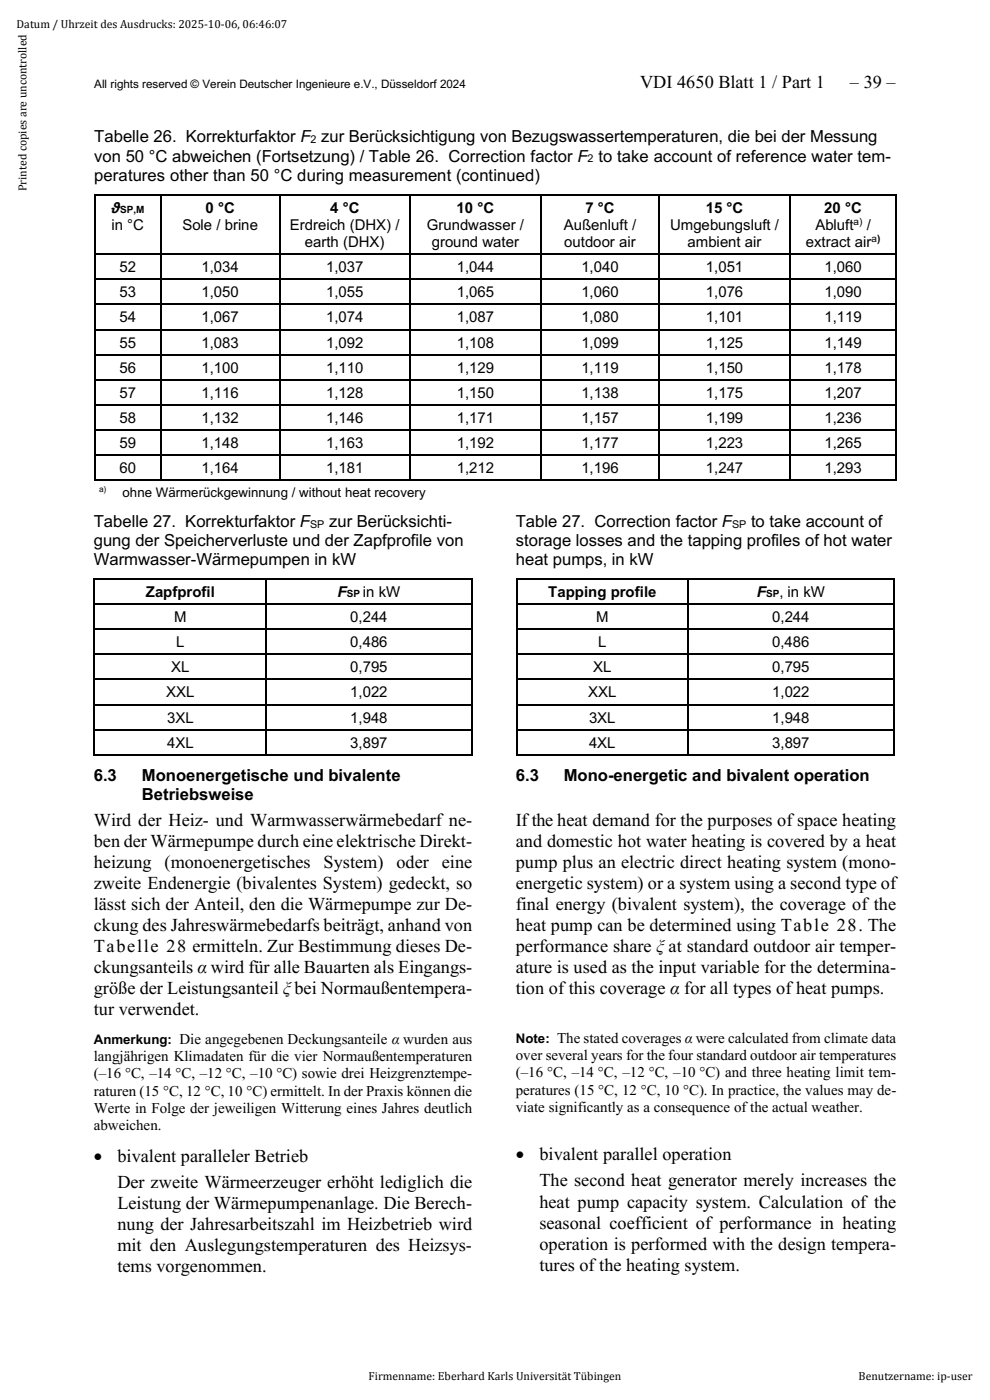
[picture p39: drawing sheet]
<svg xmlns="http://www.w3.org/2000/svg" width="210mm" height="297mm" viewBox="0 0 210 297" stroke-linecap="round" stroke-linejoin="round" font-family="sans-serif">
<defs><g id="words">
<g font-size="3.9">
<text x="135.8" y="18.6">VDI 4650 Blatt 1 / Part 1</text>
<text x="180.3" y="18.6">– 39 –</text>
<text x="19.9" y="175.2">Wird der Heiz- und Warmwasserwärmebedarf ne-</text>
<text x="19.9" y="179.6">ben der Wärmepumpe durch eine elektrische Direkt-</text>
<text x="109.4" y="175.2">If the heat demand for the purposes of space heating</text>
<text x="109.4" y="179.6">and domestic hot water heating is covered by a heat</text>
<text x="19.9" y="184.1">heizung</text>
<text x="34.9" y="184.1">(monoenergetisches</text>
<text x="68.7" y="184.1">System)</text>
<text x="84.1" y="184.1">oder eine</text>
<text x="109.4" y="184.1">pump plus an electric direct heating system (mono-</text>
<text x="19.9" y="188.6">zweite Endenergie (bivalentes System) gedeckt, so</text>
<text x="109.4" y="188.6">energetic system) or a system using a second type of</text>
<text x="19.9" y="193">lässt sich der Anteil, den die Wärmepumpe zur De-</text>
<text x="19.9" y="197.5">ckung des Jahreswärmebedarfs beiträgt, anhand von</text>
<text x="109.4" y="193">final energy (bivalent system), the coverage of the</text>
<text x="109.4" y="197.5">heat pump can be determined using Table 28. The</text>
<text x="19.9" y="202">Tabelle 28 ermitteln. Zur Bestimmung dieses De-</text>
<text x="109.4" y="202">performance share ξ at standard outdoor air temper-</text>
<text x="19.9" y="206.4">ckungsanteils α wird für alle Bauarten als Eingangs-</text>
<text x="109.4" y="206.4">ature is used as the input variable for the determina-</text>
<text x="19.9" y="215.3">tur verwendet.</text>
<text x="19.9" y="210.9">größe der Leistungsanteil ξbei Normaußentempera-</text>
<text x="109.4" y="210.9">tion of this coverage α for all types of heat pumps.</text>
<text x="19.9" y="246.5">•</text>
<text x="24.9" y="252">Der zweite Wärmeerzeuger erhöht lediglich die</text>
<text x="24.9" y="246.5">bivalent paralleler Betrieb</text>
<text x="109.4" y="246.2">•</text>
<text x="114.4" y="251.7">The second heat generator merely increases the</text>
<text x="114.4" y="246.2">bivalent parallel operation</text>
<text x="24.9" y="256.4">Leistung der Wärmepumpenanlage. Die Berech-</text>
<text x="114.4" y="256.2">heat pump capacity system. Calculation of the</text>
<text x="24.9" y="260.9">nung der Jahresarbeitszahl im Heizbetrieb wird</text>
<text x="114.4" y="260.7">seasonal coefficient of performance in heating</text>
<text x="24.9" y="265.4">mit den Auslegungstemperaturen des Heizsys-</text>
<text x="24.9" y="269.8">tems vorgenommen.</text>
<text x="114.4" y="265.1">operation is performed with the design tempera-</text>
<text x="114.4" y="269.6">tures of the heating system.</text>
</g>
<g font-size="3.5">
<text x="20" y="34.3">von 50 °C abweichen (Fortsetzung) / Table 26. Correction factor F to take account of reference water tem-</text>
<text x="20" y="30.2">Tabelle 26. Korrekturfaktor F zur Berücksichtigung von Bezugswassertemperaturen, die bei der Messung</text>
<text x="20" y="38.3">peratures other than 50 °C during measurement (continued)</text>
<text x="19.9" y="111.8">Tabelle 27. Korrekturfaktor F</text>
<text x="69.8" y="111.8">zur Berücksichti-</text>
<text x="109.4" y="111.8">Table 27. Correction factor F</text>
<text x="159.3" y="111.8">to take account of</text>
<text x="19.9" y="115.8">gung der Speicherverluste und der Zapfprofile von</text>
<text x="19.9" y="119.9">Warmwasser-Wärmepumpen in kW</text>
<text x="109.4" y="115.8">storage losses and the tapping profiles of hot water</text>
<text x="109.4" y="119.9">heat pumps, in kW</text>
<text x="19.9" y="165.7">6.3</text>
<text x="30.1" y="165.7">Monoenergetische und bivalente</text>
<text x="109.4" y="165.7">6.3</text>
<text x="119.6" y="165.7">Mono-energetic and bivalent operation</text>
<text x="30.1" y="169.8">Betriebsweise</text>
</g>
<g font-size="3.2">
<text x="23.6" y="45.1">ϑ</text>
<text x="43.6" y="45.1">0 °C</text>
<text x="70.1" y="45.1">4 °C</text>
<text x="96.9" y="45.1">10 °C</text>
<text x="124.2" y="45.1">7 °C</text>
<text x="149.8" y="45.1">15 °C</text>
<text x="174.9" y="45.1">20 °C</text>
<text x="23.7" y="48.8">in °C</text>
<text x="38.7" y="48.8">Sole / brine</text>
<text x="61.5" y="48.8">Erdreich (DHX) /</text>
<text x="64.7" y="52.5">earth (DHX)</text>
<text x="90.5" y="48.8">Grundwasser /</text>
<text x="91.6" y="52.5">ground water</text>
<text x="119.6" y="48.8">Außenluft /</text>
<text x="119.7" y="52.5">outdoor air</text>
<text x="142.2" y="48.8">Umgebungsluft /</text>
<text x="145.9" y="52.5">ambient air</text>
<text x="171" y="52.5">extract air</text>
<text x="173" y="48.8">Abluft</text>
<text x="183.9" y="48.8">/</text>
<text x="25.4" y="57.8">52</text>
<text x="42.8" y="57.8">1,034</text>
<text x="69.2" y="57.8">1,037</text>
<text x="96.9" y="57.8">1,044</text>
<text x="123.3" y="57.8">1,040</text>
<text x="149.8" y="57.8">1,051</text>
<text x="174.9" y="57.8">1,060</text>
<text x="25.4" y="63.1">53</text>
<text x="42.8" y="63.1">1,050</text>
<text x="69.2" y="63.1">1,055</text>
<text x="96.9" y="63.1">1,065</text>
<text x="123.3" y="63.1">1,060</text>
<text x="149.8" y="63.1">1,076</text>
<text x="174.9" y="63.1">1,090</text>
<text x="25.4" y="68.4">54</text>
<text x="42.8" y="68.4">1,067</text>
<text x="69.2" y="68.4">1,074</text>
<text x="96.9" y="68.4">1,087</text>
<text x="123.3" y="68.4">1,080</text>
<text x="149.8" y="68.4">1,101</text>
<text x="174.9" y="68.4">1,119</text>
<text x="25.4" y="73.7">55</text>
<text x="42.8" y="73.7">1,083</text>
<text x="69.2" y="73.7">1,092</text>
<text x="96.9" y="73.7">1,108</text>
<text x="123.3" y="73.7">1,099</text>
<text x="149.8" y="73.7">1,125</text>
<text x="174.9" y="73.7">1,149</text>
<text x="25.4" y="79.1">56</text>
<text x="42.8" y="79.1">1,100</text>
<text x="69.2" y="79.1">1,110</text>
<text x="96.9" y="79.1">1,129</text>
<text x="123.3" y="79.1">1,119</text>
<text x="149.8" y="79.1">1,150</text>
<text x="174.9" y="79.1">1,178</text>
<text x="25.4" y="84.4">57</text>
<text x="25.4" y="89.7">58</text>
<text x="42.8" y="84.4">1,116</text>
<text x="42.8" y="89.7">1,132</text>
<text x="69.2" y="84.4">1,128</text>
<text x="69.2" y="89.7">1,146</text>
<text x="96.9" y="84.4">1,150</text>
<text x="96.9" y="89.7">1,171</text>
<text x="123.3" y="84.4">1,138</text>
<text x="123.3" y="89.7">1,157</text>
<text x="149.8" y="84.4">1,175</text>
<text x="149.8" y="89.7">1,199</text>
<text x="174.9" y="84.4">1,207</text>
<text x="174.9" y="89.7">1,236</text>
<text x="25.4" y="95">59</text>
<text x="42.8" y="95">1,148</text>
<text x="69.2" y="95">1,163</text>
<text x="96.9" y="95">1,192</text>
<text x="123.3" y="95">1,177</text>
<text x="149.8" y="95">1,223</text>
<text x="174.9" y="95">1,265</text>
<text x="25.4" y="100.4">60</text>
<text x="42.8" y="100.4">1,164</text>
<text x="69.2" y="100.4">1,181</text>
<text x="96.9" y="100.4">1,212</text>
<text x="123.3" y="100.4">1,196</text>
<text x="149.8" y="100.4">1,247</text>
<text x="174.9" y="100.4">1,293</text>
<text x="30.9" y="126.7">Zapfprofil</text>
<text x="37" y="132">M</text>
<text x="71.6" y="126.7">F</text>
<text x="74.3" y="132">0,244</text>
<text x="77" y="126.7">in kW</text>
<text x="116.3" y="126.7">Tapping profile</text>
<text x="126.5" y="132">M</text>
<text x="160.6" y="126.7">F</text>
<text x="163.8" y="132">0,244</text>
<text x="165.4" y="126.7">, in kW</text>
<text x="37.4" y="137.3">L</text>
<text x="74.3" y="137.3">0,486</text>
<text x="126.9" y="137.3">L</text>
<text x="163.8" y="137.3">0,486</text>
<text x="36.3" y="142.7">XL</text>
<text x="74.3" y="142.7">0,795</text>
<text x="125.9" y="142.7">XL</text>
<text x="163.8" y="142.7">0,795</text>
<text x="35.3" y="148">XXL</text>
<text x="74.3" y="148">1,022</text>
<text x="124.8" y="148">XXL</text>
<text x="163.8" y="148">1,022</text>
<text x="35.5" y="153.3">3XL</text>
<text x="74.3" y="153.3">1,948</text>
<text x="125" y="153.3">3XL</text>
<text x="163.8" y="153.3">1,948</text>
<text x="35.5" y="158.6">4XL</text>
<text x="74.3" y="158.6">3,897</text>
<text x="125" y="158.6">4XL</text>
<text x="163.8" y="158.6">3,897</text>
<text x="19.9" y="225.1">langjährigen Klimadaten für die vier Normaußentemperaturen</text>
<text x="109.4" y="224.9">over several years for the four standard outdoor air temperatures</text>
<text x="19.9" y="232.5">raturen (15 °C, 12 °C, 10 °C) ermittelt. In der Praxis können die</text>
<text x="19.9" y="228.8">(–16 °C, –14 °C, –12 °C, –10 °C) sowie drei Heizgrenztempe-</text>
<text x="109.4" y="228.6">(–16 °C, –14 °C, –12 °C, –10 °C) and three heating limit tem-</text>
<text x="109.4" y="232.2">peratures (15 °C, 12 °C, 10 °C). In practice, the values may de-</text>
<text x="19.9" y="236.1">Werte in Folge der jeweiligen Witterung eines Jahres deutlich</text>
<text x="19.9" y="239.8">abweichen.</text>
<text x="109.4" y="235.9">viate significantly as a consequence of the actual weather.</text>
</g>
<g font-size="2.8">
<text x="26" y="105.4">ohne Wärmerückgewinnung / without heat recovery</text>
<text x="19.9" y="221.5">Anmerkung: Die angegebenen Deckungsanteile α wurden aus</text>
<text x="109.4" y="221.3">Note: The stated coverages α were calculated from climate data</text>
</g>
<g font-size="2.5">
<text x="3.5" y="6">Datum / Uhrzeit des Ausdrucks: 2025-10-06, 06:46:07</text>
<text x="20" y="18.6">All rights reserved © Verein Deutscher Ingenieure e.V., Düsseldorf 2024</text>
<text x="5.6" y="40.6" transform="rotate(-90 5.6 40.6)">Printed copies are uncontrolled</text>
<text x="78.2" y="292.8">Firmenname: Eberhard Karls Universität Tübingen</text>
<text x="182.2" y="292.8">Benutzername: ip-user</text>
</g>
<g font-size="2.3">
<text x="65.9" y="30.4">2</text>
<text x="124.7" y="34.4">2</text>
<text x="65.8" y="111.9">SP</text>
<text x="155.3" y="111.9">SP</text>
</g>
<g font-size="2.1">
<text x="25.5" y="45.3">SP,M</text>
<text x="181.1" y="47.7">a)</text>
<text x="184.9" y="51.4">a)</text>
<text x="73.6" y="126.7">SP</text>
<text x="162.5" y="126.7">SP</text>
</g>
<text font-size="1.8" x="21" y="104.3">a)</text>
</g></defs>
<g fill="#000">
<path d="M20 41.2h.3v.3h-.3zM20 41.2h.3v.2h-.3zM20 53.8h.3v.3h-.3zM20 59.1h.3v.3h-.3zM34 41.4h.3v.1h-.3zM34 41.2h.3v.2h-.3zM34 53.8h.3v.3h-.3zM34 59.1h.3v.3h-.3zM59.2 41.4h.3v.1h-.3zM59.2 41.2h.3v.2h-.3zM59.2 53.8h.3v.3h-.3zM59.2 59.1h.3v.3h-.3z"/>
<path d="M86.9 41.4h.3v.1h-.3zM86.9 41.2h.3v.2h-.3zM86.9 53.8h.3v.3h-.3zM86.9 59.1h.3v.3h-.3zM114.6 41.4h.3v.1h-.3zM114.6 41.2h.3v.2h-.3zM114.6 53.8h.3v.3h-.3zM114.6 59.1h.3v.3h-.3zM139.8 41.4h.2v.1h-.2zM139.8 41.2h.2v.2h-.2zM139.8 53.8h.2v.3h-.2zM139.8 59.1h.2v.3h-.2z"/>
<path d="M167.5 41.4h.2v.1h-.2zM167.5 41.2h.2v.2h-.2zM167.5 53.8h.2v.3h-.2zM167.5 59.1h.2v.3h-.2zM190 41.2h.3v.3h-.3zM190 41.2h.3v.2h-.3zM190 53.8h.3v.3h-.3zM190 59.1h.3v.3h-.3zM20 64.5h.3v.2h-.3zM20 69.8h.3v.3h-.3zM20 75.1h.3v.3h-.3zM34 64.5h.3v.2h-.3z"/>
<path d="M34 69.8h.3v.3h-.3zM34 75.1h.3v.3h-.3zM59.2 64.5h.3v.2h-.3zM59.2 69.8h.3v.3h-.3zM59.2 75.1h.3v.3h-.3zM86.9 64.5h.3v.2h-.3zM86.9 69.8h.3v.3h-.3zM86.9 75.1h.3v.3h-.3zM114.6 64.5h.3v.2h-.3zM114.6 69.8h.3v.3h-.3zM114.6 75.1h.3v.3h-.3zM139.8 64.5h.2v.2h-.2z"/>
<path d="M139.8 69.8h.2v.3h-.2zM139.8 75.1h.2v.3h-.2zM167.5 64.5h.2v.2h-.2zM167.5 69.8h.2v.3h-.2zM167.5 75.1h.2v.3h-.2zM190 64.5h.3v.2h-.3zM190 69.8h.3v.3h-.3zM190 75.1h.3v.3h-.3zM20 80.5h.3v.2h-.3zM20 85.8h.3v.2h-.3zM20 91.1h.3v.3h-.3zM20 96.4h.3v.3h-.3z"/>
<path d="M34 80.5h.3v.2h-.3zM34 85.8h.3v.2h-.3zM34 91.1h.3v.3h-.3zM34 96.4h.3v.3h-.3zM59.2 80.5h.3v.2h-.3zM59.2 85.8h.3v.2h-.3zM59.2 91.1h.3v.3h-.3zM59.2 96.4h.3v.3h-.3zM86.9 80.5h.3v.2h-.3zM86.9 85.8h.3v.2h-.3zM86.9 91.1h.3v.3h-.3zM86.9 96.4h.3v.3h-.3z"/>
<path d="M114.6 80.5h.3v.2h-.3zM114.6 85.8h.3v.2h-.3zM114.6 91.1h.3v.3h-.3zM114.6 96.4h.3v.3h-.3zM139.8 80.5h.2v.2h-.2zM139.8 85.8h.2v.2h-.2zM139.8 91.1h.2v.3h-.2zM139.8 96.4h.2v.3h-.2zM167.5 80.5h.2v.2h-.2zM167.5 85.8h.2v.2h-.2zM167.5 91.1h.2v.3h-.2zM167.5 96.4h.2v.3h-.2z"/>
<path d="M190 80.5h.3v.2h-.3zM190 85.8h.3v.2h-.3zM190 91.1h.3v.3h-.3zM190 96.4h.3v.3h-.3zM20 101.8h.3v.2h-.3zM34 101.8h.3v.2h-.3zM59.2 101.8h.3v.2h-.3zM86.9 101.8h.3v.2h-.3zM114.6 101.8h.3v.2h-.3zM139.8 101.8h.2v.2h-.2zM167.5 101.8h.2v.2h-.2zM190 101.8h.3v.2h-.3z"/>
<path d="M19.9 122.7h.3v.3h-.3zM19.9 128.1h.3v.2h-.3zM19.9 133.4h.3v.2h-.3zM19.9 138.7h.3v.3h-.3zM56.4 122.9h.2v.2h-.2zM56.4 122.7h.2v.3h-.2zM56.4 128.1h.2v.2h-.2zM56.4 133.4h.2v.2h-.2zM56.4 138.7h.2v.3h-.2zM99.9 122.7h.3v.3h-.3zM99.9 128.1h.3v.2h-.3zM99.9 133.4h.3v.2h-.3z"/>
<path d="M99.9 138.7h.3v.3h-.3zM109.5 122.7h.2v.3h-.2zM109.5 128.1h.2v.2h-.2zM109.5 133.4h.2v.2h-.2zM109.5 138.7h.2v.3h-.2zM145.9 122.9h.3v.2h-.3zM145.9 122.7h.3v.3h-.3zM145.9 128.1h.3v.2h-.3zM145.9 133.4h.3v.2h-.3zM145.9 138.7h.3v.3h-.3zM189.5 122.7h.2v.3h-.2zM189.5 128.1h.2v.2h-.2z"/>
<path d="M189.5 133.4h.2v.2h-.2zM189.5 138.7h.2v.3h-.2zM19.9 144h.3v.3h-.3zM19.9 149.4h.3v.2h-.3zM19.9 154.7h.3v.3h-.3zM56.4 144h.2v.3h-.2zM56.4 149.4h.2v.2h-.2zM56.4 154.7h.2v.3h-.2zM99.9 144h.3v.3h-.3zM99.9 149.4h.3v.2h-.3zM99.9 154.7h.3v.3h-.3zM109.5 144h.2v.3h-.2z"/>
<path d="M109.5 149.4h.2v.2h-.2zM109.5 154.7h.2v.3h-.2zM145.9 144h.3v.3h-.3zM145.9 149.4h.3v.2h-.3zM145.9 154.7h.3v.3h-.3zM189.5 144h.2v.3h-.2zM189.5 149.4h.2v.2h-.2zM189.5 154.7h.2v.3h-.2zM19.9 160h.3v.3h-.3zM56.4 160h.2v.3h-.2zM99.9 160h.3v.3h-.3zM109.5 160h.2v.3h-.2z"/>
<path d="M145.9 160h.3v.3h-.3zM189.5 160h.2v.3h-.2z"/>
</g>
<g fill="none" stroke="#000" stroke-width=".25">
<path d="M20.2 41.5v12.3M20.2 54.1v5M20.2 59.4v5.1M20.3 41.3h13.7M20.3 53.9h13.7M20.3 59.3h13.7M34.1 41.5v12.3M34.1 54.1v5M34.1 59.4v5.1M34.3 41.3h24.9M34.3 53.9h24.9M34.3 59.3h24.9"/>
<path d="M59.3 41.5v12.3M59.3 54.1v5M59.3 59.4v5.1M59.5 41.3h27.4M59.5 53.9h27.4M59.5 59.3h27.4M87 41.5v12.3M87 54.1v5M87 59.4v5.1M87.2 41.3h27.4M87.2 53.9h27.4M87.2 59.3h27.4"/>
<path d="M114.7 41.5v12.3M114.7 54.1v5M114.7 59.4v5.1M114.9 41.3h24.9M114.9 53.9h24.9M114.9 59.3h24.9M139.9 41.5v12.3M139.9 54.1v5M139.9 59.4v5.1M140 41.3h27.5M140 53.9h27.5M140 59.3h27.5"/>
<path d="M167.6 41.5v12.3M167.6 54.1v5M167.6 59.4v5.1M167.7 41.3h22.3M167.7 53.9h22.3M167.7 59.3h22.3M190.2 41.5v12.3M190.2 54.1v5M190.2 59.4v5.1M20.2 64.7v5.1M20.2 70.1v5M20.2 75.4v5.1"/>
<path d="M20.3 64.6h13.7M20.3 69.9h13.7M20.3 75.2h13.7M34.1 64.7v5.1M34.1 70.1v5M34.1 75.4v5.1M34.3 64.6h24.9M34.3 69.9h24.9M34.3 75.2h24.9M59.3 64.7v5.1M59.3 70.1v5M59.3 75.4v5.1"/>
<path d="M59.5 64.6h27.4M59.5 69.9h27.4M59.5 75.2h27.4M87 64.7v5.1M87 70.1v5M87 75.4v5.1M87.2 64.6h27.4M87.2 69.9h27.4M87.2 75.2h27.4M114.7 64.7v5.1M114.7 70.1v5M114.7 75.4v5.1"/>
<path d="M114.9 64.6h24.9M114.9 69.9h24.9M114.9 75.2h24.9M139.9 64.7v5.1M139.9 70.1v5M139.9 75.4v5.1M140 64.6h27.5M140 69.9h27.5M140 75.2h27.5M167.6 64.7v5.1M167.6 70.1v5M167.6 75.4v5.1"/>
<path d="M167.7 64.6h22.3M167.7 69.9h22.3M167.7 75.2h22.3M190.2 64.7v5.1M190.2 70.1v5M190.2 75.4v5.1M20.2 80.7v5.1M20.2 86v5.1M20.2 91.4v5M20.2 96.7v5.1M20.3 80.6h13.7M20.3 85.9h13.7"/>
<path d="M20.3 91.2h13.7M20.3 96.6h13.7M34.1 80.7v5.1M34.1 86v5.1M34.1 91.4v5M34.1 96.7v5.1M34.3 80.6h24.9M34.3 85.9h24.9M34.3 91.2h24.9M34.3 96.6h24.9M59.3 80.7v5.1M59.3 86v5.1"/>
<path d="M59.3 91.4v5M59.3 96.7v5.1M59.5 80.6h27.4M59.5 85.9h27.4M59.5 91.2h27.4M59.5 96.6h27.4M87 80.7v5.1M87 86v5.1M87 91.4v5M87 96.7v5.1M87.2 80.6h27.4M87.2 85.9h27.4"/>
<path d="M87.2 91.2h27.4M87.2 96.6h27.4M114.7 80.7v5.1M114.7 86v5.1M114.7 91.4v5M114.7 96.7v5.1M114.9 80.6h24.9M114.9 85.9h24.9M114.9 91.2h24.9M114.9 96.6h24.9M139.9 80.7v5.1M139.9 86v5.1"/>
<path d="M139.9 91.4v5M139.9 96.7v5.1M140 80.6h27.5M140 85.9h27.5M140 91.2h27.5M140 96.6h27.5M167.6 80.7v5.1M167.6 86v5.1M167.6 91.4v5M167.6 96.7v5.1M167.7 80.6h22.3M167.7 85.9h22.3"/>
<path d="M167.7 91.2h22.3M167.7 96.6h22.3M190.2 80.7v5.1M190.2 86v5.1M190.2 91.4v5M190.2 96.7v5.1M20.3 101.9h13.7M34.3 101.9h24.9M59.5 101.9h27.4M87.2 101.9h27.4M114.9 101.9h24.9M140 101.9h27.5"/>
<path d="M167.7 101.9h22.3M20 123v5.1M20 128.3v5.1M20 133.6v5.1M20 139v5M20.2 122.9h36.2M20.2 128.2h36.2M20.2 133.5h36.2M20.2 138.8h36.2M56.5 123v5.1M56.5 128.3v5.1M56.5 133.6v5.1"/>
<path d="M56.5 139v5M56.6 122.9h43.3M56.6 128.2h43.3M56.6 133.5h43.3M56.6 138.8h43.3M100.1 123v5.1M100.1 128.3v5.1M100.1 133.6v5.1M100.1 139v5M109.6 123v5.1M109.6 128.3v5.1M109.6 133.6v5.1"/>
<path d="M109.6 139v5M109.7 122.9h36.2M109.7 128.2h36.2M109.7 133.5h36.2M109.7 138.8h36.2M146.1 123v5.1M146.1 128.3v5.1M146.1 133.6v5.1M146.1 139v5M146.2 122.9h43.3M146.2 128.2h43.3M146.2 133.5h43.3"/>
<path d="M146.2 138.8h43.3M189.6 123v5.1M189.6 128.3v5.1M189.6 133.6v5.1M189.6 139v5M20 144.3v5.1M20 149.6v5.1M20 155v5M20.2 144.2h36.2M20.2 149.5h36.2M20.2 154.8h36.2M56.5 144.3v5.1"/>
<path d="M56.5 149.6v5.1M56.5 155v5M56.6 144.2h43.3M56.6 149.5h43.3M56.6 154.8h43.3M100.1 144.3v5.1M100.1 149.6v5.1M100.1 155v5M109.6 144.3v5.1M109.6 149.6v5.1M109.6 155v5M109.7 144.2h36.2"/>
<path d="M109.7 149.5h36.2M109.7 154.8h36.2M146.1 144.3v5.1M146.1 149.6v5.1M146.1 155v5M146.2 144.2h43.3M146.2 149.5h43.3M146.2 154.8h43.3M189.6 144.3v5.1M189.6 149.6v5.1M189.6 155v5M20.2 160.1h36.2"/>
<path d="M56.6 160.1h43.3M109.7 160.1h36.2M146.2 160.1h43.3"/>
</g>
<use href="#words"/>
</svg>
